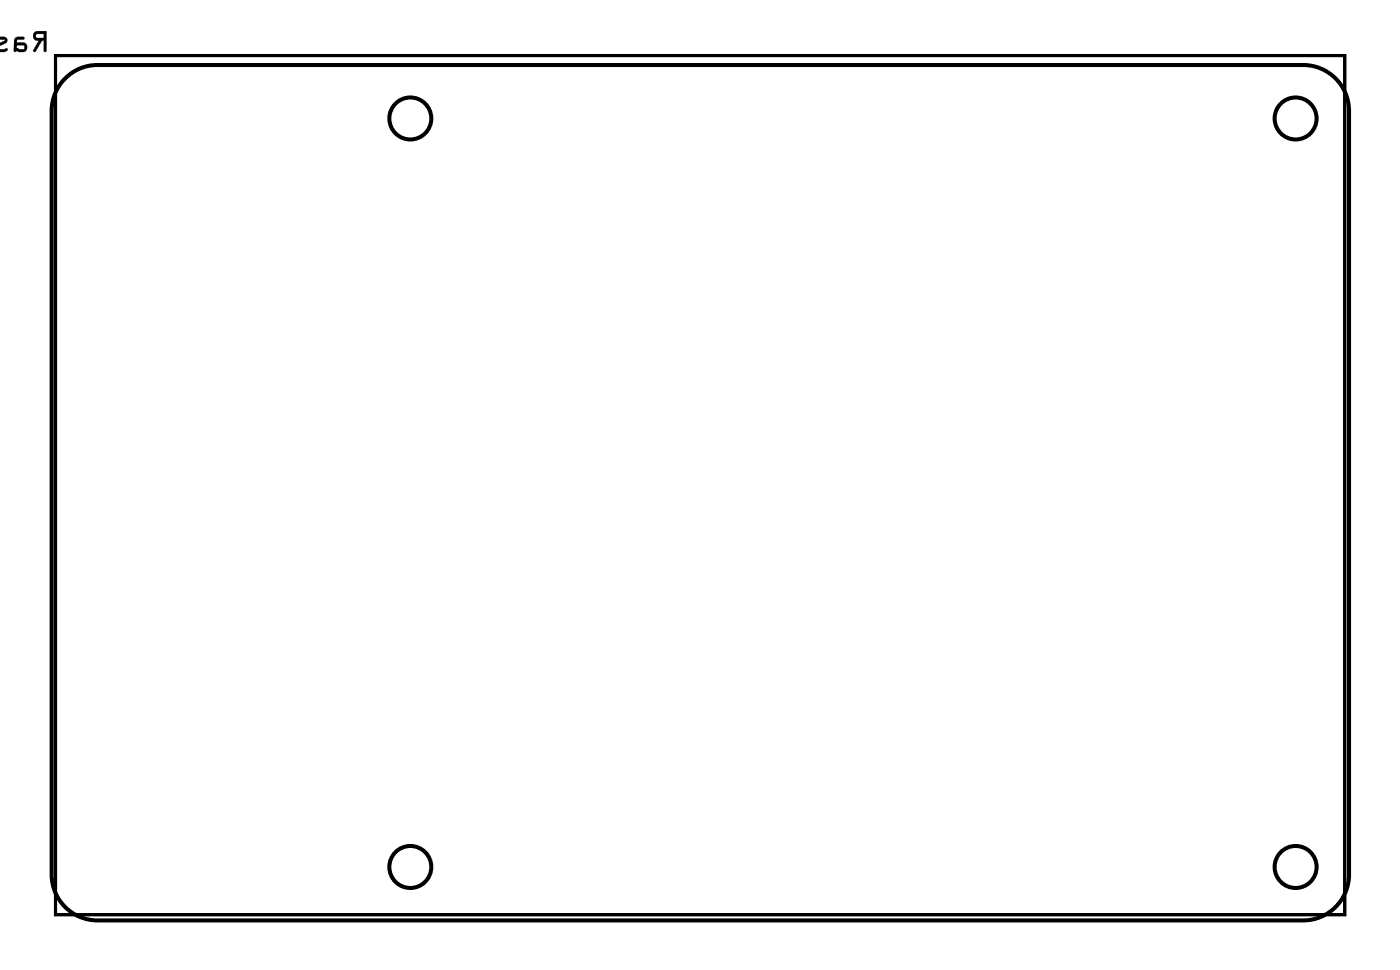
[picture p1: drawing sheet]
<svg xmlns="http://www.w3.org/2000/svg" width="92mm" height="63mm" viewBox="0 0 92 63" stroke-linecap="round" stroke-linejoin="round" font-family="sans-serif">
<path d="M3.6 3.6h84.5v56.3h-84.5z" fill="none" stroke="#000" stroke-width=".2"/>
<g fill="#000">
<path d="M2.3 2.1a.32 .32 0 0 0-.1 .4 .32 .32 0 0 0 .3 .2l-.3 .6 .1 .1 .4-.7h.2v.6l.1 .1v-1.4zM2.4 2.2h.5v.3h-.5zM1 2.5l-.1 .9h.6a.31 .31 0 0 0 .3-.3 .31 .31 0 0 0-.3-.3h-.4v-.1l.1-.1h.3v-.2zM1.1 3h.4l.1 .2h-.3l-.2-.1zM-.1 2.4v.3v-.1h.4l-.4 .3v.5h.5l.1-.1-.1-.1h-.5v-.1l.5-.3a.22 .22 0 0 0 .1-.2 .22 .22 0 0 0-.2-.2zM-.1 2.4v1.4zM-.1 2.6v.7zM-.1 2v1.4zM-.1 2.6v.6zM-.1 2.4v1zM-.1 2.6v.3zM-.1 2.4v1zM-.1 2.4v1zM-.1 2.4v1.4zM-.1 2v1.4zM-.1 2.2v.5zM-.1 2.4v1zM-.1 2v.2zM-.1 2v1.4z"/>
<path d="M2.2 2.1a.32 .32 0 0 0 0 .4 .32 .32 0 0 0 .3 .2l-.3 .6a.1 .1 0 0 0 0 .1 .1 .1 0 0 0 .1 0l.4-.7h.2v.6a.1 .1 0 0 0 .1 .1 .1 .1 0 0 0 .1-.1v-1.3h-.7zM2.3 2.1l.7-.1v1.4l-.1-.1v-.6h-.2l-.4 .7-.1-.1 .4-.6a.31 .31 0 0 1-.4-.2 .31 .31 0 0 1 .1-.4zM2.4 2.3l.5-.1v.3h-.5zM2.4 2.2v.3h.5v-.3zM1 2.5l-.1 .8a.09 .09 0 0 0 .1 .1 .09 .09 0 0 0 .1-.1l.4 .1a.32 .32 0 0 0 .3-.3 .32 .32 0 0 0-.3-.3h-.4l.1-.2h.3a.1 .1 0 0 0 .1-.1 .1 .1 0 0 0-.1-.1zM1 2.5l.5-.1v.2h-.3l-.1 .1v.1h.4a.31 .31 0 0 1 .3 .3 .31 .31 0 0 1-.3 .3l-.6-.1zM1.1 3h.4l.1 .2h-.3l-.2-.1zM1.1 3v.1l.2 .1h.3l-.1-.2zM-.1 2.4v.3v-.1h.4l-.4 .3v.5l.6-.1a.12 .12 0 0 0-.1-.1 .12 .12 0 0 0-.1 0h-.4v-.1l.5-.3 .1-.3-.2-.1zM-.1 2.4h.4a.22 .22 0 0 1 .2 .2 .22 .22 0 0 1-.1 .2l-.5 .2v.2h.5l.1 .1-.1 .1h-.5v-.5l.4-.3h-.4v.1zM-.1 2.4v1.4zM-.1 2.4v1.4zM-.1 2.6v.7zM-.1 2.5v.8zM-.1 2v1.4zM-.1 2.1v1.3zM-.1 2.6v.6zM-.1 2.6v.6zM-.1 2.4v1zM-.1 2.4v1zM-.1 2.6v.3zM-.1 2.6v.3zM-.1 2.4v1zM-.1 2.4v1zM-.1 2.4v1zM-.1 2.4v1zM-.1 2.4v1.4zM-.1 2.4v1.4zM-.1 2v1.4zM-.1 2v1.4zM-.1 2.2v.5zM-.1 2.2v.5zM-.1 2.4v1zM-.1 2.4v1zM-.1 2v.2zM-.1 2v.2zM-.1 2v1.4zM-.1 2v1.4z"/>
<path d="M3.6 3.6v56.3h84.5v-56.3zM3.6 3.6h84.5v56.3h-84.5z"/>
</g>
<g fill="none" stroke="#000" stroke-width=".26">
<path d="M4.5 4.9l.6-.3 .6-.3h.7h79a3 3 0 0 1 3 3v50a3 3 0 0 1-3 3h-79a3 3 0 0 1-3-3v-50a3 3 0 0 1 1.1-2.4z"/>
<circle cx="26.9" cy="7.8" r="1.37"/>
<circle cx="84.9" cy="7.8" r="1.37"/>
<circle cx="26.9" cy="56.8" r="1.37"/>
<circle cx="84.9" cy="56.8" r="1.37"/>
</g>
<circle cx="80" cy="8.6" r=".74" fill="#fff"/>
<circle cx="80" cy="8.6" r=".74" fill="none" stroke="#fff" stroke-width=".69" stroke-linecap="butt"/>
<circle cx="77.5" cy="8.6" r=".74" fill="#fff"/>
<circle cx="77.5" cy="8.6" r=".74" fill="none" stroke="#fff" stroke-width=".69" stroke-linecap="butt"/>
<circle cx="74.9" cy="8.6" r=".74" fill="#fff"/>
<circle cx="74.9" cy="8.6" r=".74" fill="none" stroke="#fff" stroke-width=".69" stroke-linecap="butt"/>
<circle cx="72.4" cy="8.6" r=".74" fill="#fff"/>
<circle cx="72.4" cy="8.6" r=".74" fill="none" stroke="#fff" stroke-width=".69" stroke-linecap="butt"/>
<circle cx="69.9" cy="8.6" r=".74" fill="#fff"/>
<circle cx="69.9" cy="8.6" r=".74" fill="none" stroke="#fff" stroke-width=".69" stroke-linecap="butt"/>
<circle cx="67.3" cy="8.6" r=".74" fill="#fff"/>
<circle cx="67.3" cy="8.6" r=".74" fill="none" stroke="#fff" stroke-width=".69" stroke-linecap="butt"/>
<circle cx="64.8" cy="8.6" r=".74" fill="#fff"/>
<circle cx="64.8" cy="8.6" r=".74" fill="none" stroke="#fff" stroke-width=".69" stroke-linecap="butt"/>
<circle cx="62.2" cy="8.6" r=".74" fill="#fff"/>
<circle cx="62.2" cy="8.6" r=".74" fill="none" stroke="#fff" stroke-width=".69" stroke-linecap="butt"/>
<circle cx="59.7" cy="8.6" r=".74" fill="#fff"/>
<circle cx="59.7" cy="8.6" r=".74" fill="none" stroke="#fff" stroke-width=".69" stroke-linecap="butt"/>
<circle cx="57.2" cy="8.6" r=".74" fill="#fff"/>
<circle cx="57.2" cy="8.6" r=".74" fill="none" stroke="#fff" stroke-width=".69" stroke-linecap="butt"/>
<circle cx="54.6" cy="8.6" r=".74" fill="#fff"/>
<circle cx="54.6" cy="8.6" r=".74" fill="none" stroke="#fff" stroke-width=".69" stroke-linecap="butt"/>
<circle cx="52.1" cy="8.6" r=".74" fill="#fff"/>
<circle cx="52.1" cy="8.6" r=".74" fill="none" stroke="#fff" stroke-width=".69" stroke-linecap="butt"/>
<circle cx="49.5" cy="8.6" r=".74" fill="#fff"/>
<circle cx="49.5" cy="8.6" r=".74" fill="none" stroke="#fff" stroke-width=".69" stroke-linecap="butt"/>
<circle cx="47" cy="8.6" r=".74" fill="#fff"/>
<circle cx="47" cy="8.6" r=".74" fill="none" stroke="#fff" stroke-width=".69" stroke-linecap="butt"/>
<circle cx="44.5" cy="8.6" r=".74" fill="#fff"/>
<circle cx="44.5" cy="8.6" r=".74" fill="none" stroke="#fff" stroke-width=".69" stroke-linecap="butt"/>
<circle cx="41.9" cy="8.6" r=".74" fill="#fff"/>
<circle cx="41.9" cy="8.6" r=".74" fill="none" stroke="#fff" stroke-width=".69" stroke-linecap="butt"/>
<circle cx="39.4" cy="8.6" r=".74" fill="#fff"/>
<circle cx="39.4" cy="8.6" r=".74" fill="none" stroke="#fff" stroke-width=".69" stroke-linecap="butt"/>
<circle cx="36.8" cy="8.6" r=".74" fill="#fff"/>
<circle cx="36.8" cy="8.6" r=".74" fill="none" stroke="#fff" stroke-width=".69" stroke-linecap="butt"/>
<circle cx="34.3" cy="8.6" r=".74" fill="#fff"/>
<circle cx="34.3" cy="8.6" r=".74" fill="none" stroke="#fff" stroke-width=".69" stroke-linecap="butt"/>
<circle cx="31.8" cy="8.6" r=".74" fill="#fff"/>
<circle cx="31.8" cy="8.6" r=".74" fill="none" stroke="#fff" stroke-width=".69" stroke-linecap="butt"/>
<circle cx="31.8" cy="6.1" r=".74" fill="#fff"/>
<circle cx="31.8" cy="6.1" r=".74" fill="none" stroke="#fff" stroke-width=".69" stroke-linecap="butt"/>
<circle cx="34.3" cy="6.1" r=".74" fill="#fff"/>
<circle cx="34.3" cy="6.1" r=".74" fill="none" stroke="#fff" stroke-width=".69" stroke-linecap="butt"/>
<circle cx="36.8" cy="6.1" r=".74" fill="#fff"/>
<circle cx="36.8" cy="6.1" r=".74" fill="none" stroke="#fff" stroke-width=".69" stroke-linecap="butt"/>
<circle cx="39.4" cy="6.1" r=".74" fill="#fff"/>
<circle cx="39.4" cy="6.1" r=".74" fill="none" stroke="#fff" stroke-width=".69" stroke-linecap="butt"/>
<circle cx="41.9" cy="6.1" r=".74" fill="#fff"/>
<circle cx="41.9" cy="6.1" r=".74" fill="none" stroke="#fff" stroke-width=".69" stroke-linecap="butt"/>
<circle cx="44.5" cy="6.1" r=".74" fill="#fff"/>
<circle cx="44.5" cy="6.1" r=".74" fill="none" stroke="#fff" stroke-width=".69" stroke-linecap="butt"/>
<circle cx="47" cy="6.1" r=".74" fill="#fff"/>
<circle cx="47" cy="6.1" r=".74" fill="none" stroke="#fff" stroke-width=".69" stroke-linecap="butt"/>
<circle cx="49.5" cy="6.1" r=".74" fill="#fff"/>
<circle cx="49.5" cy="6.1" r=".74" fill="none" stroke="#fff" stroke-width=".69" stroke-linecap="butt"/>
<circle cx="52.1" cy="6.1" r=".74" fill="#fff"/>
<circle cx="52.1" cy="6.1" r=".74" fill="none" stroke="#fff" stroke-width=".69" stroke-linecap="butt"/>
<circle cx="54.6" cy="6.1" r=".74" fill="#fff"/>
<circle cx="54.6" cy="6.1" r=".74" fill="none" stroke="#fff" stroke-width=".69" stroke-linecap="butt"/>
<circle cx="57.2" cy="6.1" r=".74" fill="#fff"/>
<circle cx="57.2" cy="6.1" r=".74" fill="none" stroke="#fff" stroke-width=".69" stroke-linecap="butt"/>
<circle cx="59.7" cy="6.1" r=".74" fill="#fff"/>
<circle cx="59.7" cy="6.1" r=".74" fill="none" stroke="#fff" stroke-width=".69" stroke-linecap="butt"/>
<circle cx="62.2" cy="6.1" r=".74" fill="#fff"/>
<circle cx="62.2" cy="6.1" r=".74" fill="none" stroke="#fff" stroke-width=".69" stroke-linecap="butt"/>
<circle cx="64.8" cy="6.1" r=".74" fill="#fff"/>
<circle cx="64.8" cy="6.1" r=".74" fill="none" stroke="#fff" stroke-width=".69" stroke-linecap="butt"/>
<circle cx="67.3" cy="6.1" r=".74" fill="#fff"/>
<circle cx="67.3" cy="6.1" r=".74" fill="none" stroke="#fff" stroke-width=".69" stroke-linecap="butt"/>
<circle cx="69.9" cy="6.1" r=".74" fill="#fff"/>
<circle cx="69.9" cy="6.1" r=".74" fill="none" stroke="#fff" stroke-width=".69" stroke-linecap="butt"/>
<circle cx="72.4" cy="6.1" r=".74" fill="#fff"/>
<circle cx="72.4" cy="6.1" r=".74" fill="none" stroke="#fff" stroke-width=".69" stroke-linecap="butt"/>
<circle cx="74.9" cy="6.1" r=".74" fill="#fff"/>
<circle cx="74.9" cy="6.1" r=".74" fill="none" stroke="#fff" stroke-width=".69" stroke-linecap="butt"/>
<circle cx="77.5" cy="6.1" r=".74" fill="#fff"/>
<circle cx="77.5" cy="6.1" r=".74" fill="none" stroke="#fff" stroke-width=".69" stroke-linecap="butt"/>
<circle cx="80" cy="6.1" r=".74" fill="#fff"/>
<circle cx="80" cy="6.1" r=".74" fill="none" stroke="#fff" stroke-width=".69" stroke-linecap="butt"/>
</svg>
